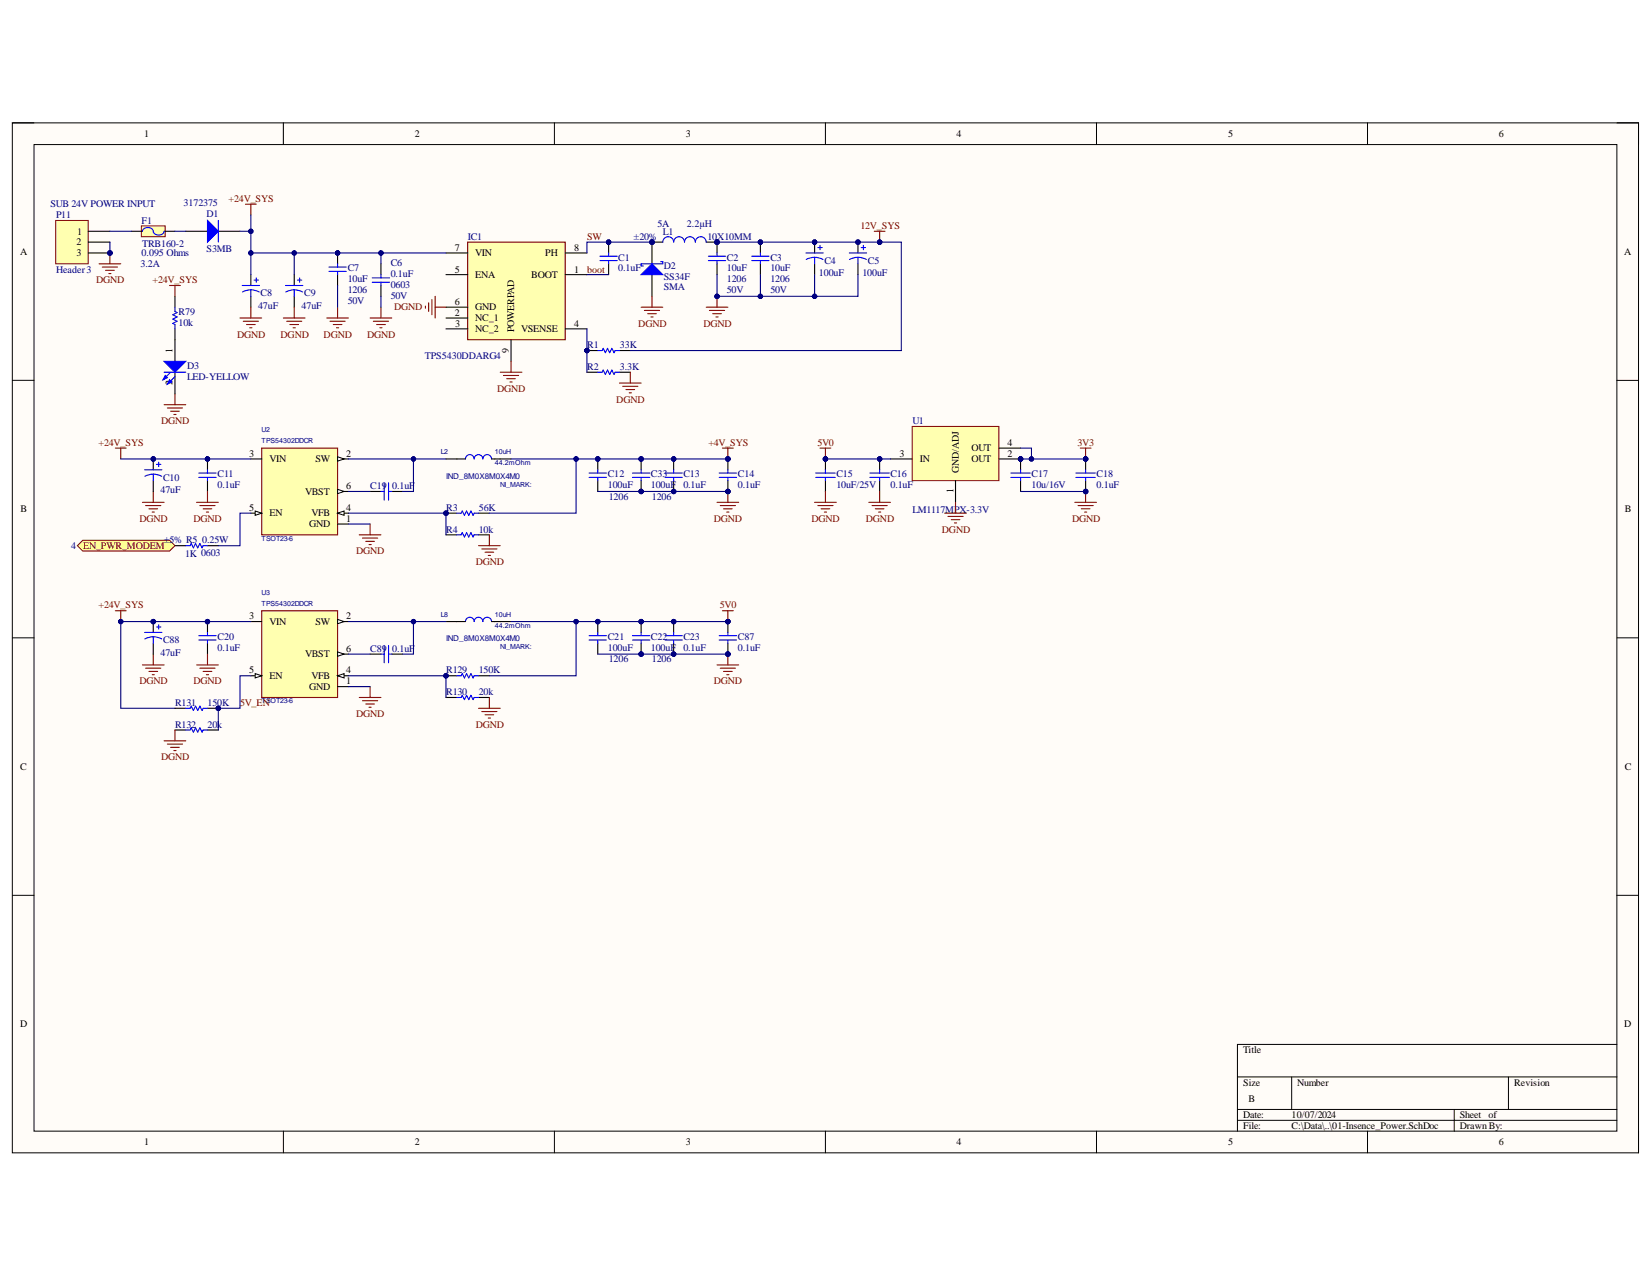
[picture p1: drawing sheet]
<svg xmlns="http://www.w3.org/2000/svg" width="279mm" height="216mm" viewBox="0 0 279 216" stroke-linecap="round" stroke-linejoin="round" font-family="sans-serif">
<defs><g id="words">
<g font-size="1.7">
<text x="24.4" y="23.2">1</text>
<text x="70.1" y="23.2">2</text>
<text x="116" y="23.2">3</text>
<text x="161.8" y="23.2">4</text>
<text x="207.7" y="23.2">5</text>
<text x="253.5" y="23.2">6</text>
<text x="12.9" y="41.4">2</text>
<text x="13" y="39.7">1</text>
<text x="3.4" y="43">A</text>
<text x="12.9" y="43.3">3</text>
<text x="76.9" y="42.4">7</text>
<text x="76.9" y="46.1">5</text>
<text x="80.4" y="43.3">VIN</text>
<text x="80.4" y="46.9">ENA</text>
<text x="89.9" y="46.9">BOOT</text>
<text x="92.2" y="43.3">PH</text>
<text x="97.1" y="46.1">1</text>
<text x="97.1" y="42.4">8</text>
<text x="274.7" y="43">A</text>
<text x="76.9" y="53.4">2</text>
<text x="76.9" y="51.6">6</text>
<text x="80.4" y="52.4">GND</text>
<text x="29.2" y="59.6" transform="rotate(-90 29.2 59.6)">1</text>
<text x="77" y="55.2">3</text>
<text x="80.4" y="54.3">NC_1</text>
<text x="80.4" y="56.2">NC_2</text>
<text x="86" y="59.6" transform="rotate(-90 86 59.6)">9</text>
<text x="87" y="56.2" transform="rotate(-90 87 56.2)">POWERPAD</text>
<text x="88.2" y="56.2">VSENSE</text>
<text x="97.1" y="55.2">4</text>
<text x="29.2" y="65.1" transform="rotate(-90 29.2 65.1)">2</text>
<text x="42.1" y="77.2">3</text>
<text x="58.5" y="77.2">2</text>
<text x="152.1" y="77.2">3</text>
<text x="164.3" y="76.3">OUT</text>
<text x="170.4" y="77.2">2</text>
<text x="170.4" y="75.4">4</text>
<text x="45.6" y="78.1">VIN</text>
<text x="51.6" y="83.6">VBST</text>
<text x="53.4" y="78.1">SW</text>
<text x="58.5" y="82.7">6</text>
<text x="155.6" y="78.1">IN</text>
<text x="161.3" y="83.3" transform="rotate(-90 161.3 83.3)">1</text>
<text x="162.2" y="80" transform="rotate(-90 162.2 80)">GND/ADJ</text>
<text x="164.3" y="78.1">OUT</text>
<text x="3.5" y="86.6">B</text>
<text x="42.1" y="86.4">5</text>
<text x="45.6" y="87.3">EN</text>
<text x="52.3" y="89.1">GND</text>
<text x="52.7" y="87.3">VFB</text>
<text x="58.5" y="88.2">1</text>
<text x="58.5" y="86.4">4</text>
<text x="274.8" y="86.6">B</text>
<text x="42.1" y="104.7">3</text>
<text x="45.6" y="105.6">VIN</text>
<text x="53.4" y="105.6">SW</text>
<text x="58.5" y="104.7">2</text>
<text x="42.1" y="113.8">5</text>
<text x="51.6" y="111.1">VBST</text>
<text x="58.5" y="113.8">4</text>
<text x="58.5" y="110.2">6</text>
<text x="45.6" y="114.8">EN</text>
<text x="52.3" y="116.6">GND</text>
<text x="52.7" y="114.8">VFB</text>
<text x="58.5" y="115.7">1</text>
<text x="3.4" y="130.2">C</text>
<text x="274.8" y="130.2">C</text>
<text x="3.4" y="173.6">D</text>
<text x="274.7" y="173.6">D</text>
<text x="210.2" y="178">Title</text>
<text x="210.2" y="183.5">Size</text>
<text x="219.4" y="183.5">Number</text>
<text x="256.1" y="183.5">Revision</text>
<text x="210.2" y="189">Date:</text>
<text x="210.2" y="190.9">File:</text>
<text x="211.2" y="186.2">B</text>
<text x="218.5" y="189">10/07/2024</text>
<text x="218.5" y="190.9">C:\Data\..\01-Insence_Power.SchDoc</text>
<text x="246.9" y="189">Sheet</text>
<text x="246.9" y="190.9">DrawnBy:</text>
<text x="251.8" y="189">of</text>
<text x="24.4" y="193.6">1</text>
<text x="70.1" y="193.6">2</text>
<text x="116" y="193.6">3</text>
<text x="161.8" y="193.6">4</text>
<text x="207.7" y="193.6">5</text>
<text x="253.5" y="193.6">6</text>
</g>
<g font-size="1.7" fill="#000080">
<text x="8.5" y="35">SUB 24V POWER INPUT</text>
<text x="31.1" y="34.8">3172375</text>
<text x="9.5" y="36.9">P11</text>
<text x="23.9" y="37.8">F1</text>
<text x="24" y="41.8">TRB160-2</text>
<text x="34.9" y="36.7">D1</text>
<text x="79.1" y="40.6">IC1</text>
<text x="107.2" y="40.6">±20%</text>
<text x="111.2" y="38.4">5A</text>
<text x="112.1" y="39.7">L1</text>
<text x="116.2" y="38.4">2.2µH</text>
<text x="119.6" y="40.6">10X10MM</text>
<text x="9.5" y="46.1">Header3</text>
<text x="23.8" y="45.1">3.2A</text>
<text x="23.9" y="43.3">0.095 Ohms</text>
<text x="34.9" y="42.5">S3MB</text>
<text x="58.8" y="47.7">10uF</text>
<text x="58.8" y="45.8">C7</text>
<text x="66.1" y="46.8">0.1uF</text>
<text x="66.1" y="45">C6</text>
<text x="104.6" y="45.8">0.1uF</text>
<text x="104.6" y="44.1">C1</text>
<text x="112.3" y="45.5">D2</text>
<text x="112.3" y="47.4">SS34F</text>
<text x="122.9" y="45.8">10uF</text>
<text x="122.9" y="47.7">1206</text>
<text x="122.9" y="44.1">C2</text>
<text x="130.3" y="45.8">10uF</text>
<text x="130.3" y="47.7">1206</text>
<text x="130.3" y="44.1">C3</text>
<text x="138.5" y="46.7">100uF</text>
<text x="139.4" y="44.6">C4</text>
<text x="145.9" y="46.7">100uF</text>
<text x="146.8" y="44.6">C5</text>
<text x="30.2" y="53.2">R79</text>
<text x="43.7" y="52.2">47uF</text>
<text x="44.1" y="50.1">C8</text>
<text x="51" y="52.2">47uF</text>
<text x="51.4" y="50.1">C9</text>
<text x="58.8" y="49.6">1206</text>
<text x="58.8" y="51.3">50V</text>
<text x="66.1" y="48.6">0603</text>
<text x="66.1" y="50.5">50V</text>
<text x="112.3" y="49">SMA</text>
<text x="122.9" y="49.6">50V</text>
<text x="130.3" y="49.6">50V</text>
<text x="30.2" y="55.1">10k</text>
<text x="99.3" y="58.9">R1</text>
<text x="104.8" y="58.9">33K</text>
<text x="31.6" y="62.3">D3</text>
<text x="31.6" y="64.2">LED-YELLOW</text>
<text x="71.8" y="60.7">TPS5430DDARG4</text>
<text x="99.3" y="62.6">R2</text>
<text x="104.8" y="62.6">3.3K</text>
<text x="154.3" y="71.7">U1</text>
<text x="27.2" y="83.4">47uF</text>
<text x="27.6" y="81.3">C10</text>
<text x="36.8" y="82.5">0.1uF</text>
<text x="36.8" y="80.7">C11</text>
<text x="62.6" y="82.7">C19</text>
<text x="66.3" y="82.7">0.1uF</text>
<text x="102.8" y="82.5">100uF</text>
<text x="102.8" y="80.7">C12</text>
<text x="110.1" y="82.5">100uF</text>
<text x="110.1" y="80.7">C33</text>
<text x="115.6" y="82.5">0.1uF</text>
<text x="115.6" y="80.7">C13</text>
<text x="124.8" y="82.5">0.1uF</text>
<text x="124.8" y="80.7">C14</text>
<text x="141.5" y="80.7">C15</text>
<text x="141.5" y="82.5">10uF/25V</text>
<text x="150.6" y="80.7">C16</text>
<text x="150.6" y="82.5">0.1uF</text>
<text x="174.5" y="80.7">C17</text>
<text x="174.5" y="82.5">10u/16V</text>
<text x="185.5" y="80.7">C18</text>
<text x="185.5" y="82.5">0.1uF</text>
<text x="75.5" y="86.4">R3</text>
<text x="81" y="86.4">56K</text>
<text x="103" y="84.5">1206</text>
<text x="110.2" y="84.5">1206</text>
<text x="154.3" y="86.8">LM1117MPX-3.3V</text>
<text x="12" y="92.8">4 EN_PWR_MODEM</text>
<text x="27.8" y="91.9">±5% R5</text>
<text x="31.3" y="94.2">1K 0603</text>
<text x="34.2" y="91.9">0.25W</text>
<text x="75.5" y="90.1">R4</text>
<text x="81" y="90.1">10k</text>
<text x="27.2" y="110.9">47uF</text>
<text x="27.6" y="108.8">C88</text>
<text x="36.8" y="110">0.1uF</text>
<text x="36.8" y="108.2">C20</text>
<text x="62.6" y="110.2">C89</text>
<text x="66.3" y="110.2">0.1uF</text>
<text x="75.5" y="113.8">R129</text>
<text x="81" y="113.8">150K</text>
<text x="102.8" y="110">100uF</text>
<text x="102.8" y="108.2">C21</text>
<text x="103" y="112">1206</text>
<text x="110.1" y="110">100uF</text>
<text x="110.1" y="108.2">C22</text>
<text x="110.2" y="112">1206</text>
<text x="115.6" y="110">0.1uF</text>
<text x="115.6" y="108.2">C23</text>
<text x="124.8" y="110">0.1uF</text>
<text x="124.8" y="108.2">C87</text>
<text x="29.6" y="119.3">R131</text>
<text x="35.1" y="119.3">150K</text>
<text x="75.5" y="117.6">R130</text>
<text x="81" y="117.6">20k</text>
<text x="29.6" y="123.1">R132</text>
<text x="35.1" y="123.1">20k</text>
</g>
<g font-size="1.7" fill="#800000">
<text x="38.7" y="34.2">+24V_SYS</text>
<text x="99.3" y="40.6">SW</text>
<text x="145.5" y="38.7">12V_SYS</text>
<text x="16.2" y="47.9">DGND</text>
<text x="25.8" y="47.9">+24V_SYS</text>
<text x="99.3" y="46.1">boot</text>
<text x="66.7" y="52.4">DGND</text>
<text x="40.1" y="57.1">DGND</text>
<text x="47.5" y="57.1">DGND</text>
<text x="54.7" y="57.1">DGND</text>
<text x="62.1" y="57.1">DGND</text>
<text x="108" y="55.2">DGND</text>
<text x="119" y="55.2">DGND</text>
<text x="27.2" y="71.7">DGND</text>
<text x="84.1" y="66.2">DGND</text>
<text x="104.2" y="68.1">DGND</text>
<text x="16.7" y="75.4">+24V_SYS</text>
<text x="119.8" y="75.4">+4V_SYS</text>
<text x="138.2" y="75.4">5V0</text>
<text x="182.2" y="75.4">3V3</text>
<text x="23.6" y="88.2">DGND</text>
<text x="32.7" y="88.2">DGND</text>
<text x="120.7" y="88.2">DGND</text>
<text x="137.2" y="88.2">DGND</text>
<text x="146.5" y="88.2">DGND</text>
<text x="181.3" y="88.2">DGND</text>
<text x="60.2" y="93.7">DGND</text>
<text x="80.5" y="95.6">DGND</text>
<text x="159.3" y="90.1">DGND</text>
<text x="16.7" y="102.8">+24V_SYS</text>
<text x="121.7" y="102.8">5V0</text>
<text x="23.6" y="115.7">DGND</text>
<text x="32.7" y="115.7">DGND</text>
<text x="40.6" y="119.3">5V_EN</text>
<text x="120.7" y="115.7">DGND</text>
<text x="60.2" y="121.2">DGND</text>
<text x="80.5" y="123.1">DGND</text>
<text x="27.2" y="128.6">DGND</text>
</g>
<g font-size="1.4" fill="#000080">
<text x="75.5" y="80.9">IND_8M0X8M0X4M0</text>
<text x="75.5" y="108.4">IND_8M0X8M0X4M0</text>
</g>
<g font-size="1.2" fill="#000080">
<text x="44.2" y="73.1">U2</text>
<text x="44.2" y="74.9">TPS54302DDCR</text>
<text x="74.5" y="76.8">L2</text>
<text x="83.7" y="76.8">10uH</text>
<text x="83.7" y="78.6">44.2mOhm</text>
<text x="84.6" y="82.3">NI_MARK:</text>
<text x="44.2" y="91.4">TSOT23-6</text>
<text x="44.2" y="100.6">U3</text>
<text x="44.2" y="102.4">TPS54302DDCR</text>
<text x="74.5" y="104.3">L8</text>
<text x="83.7" y="106.1">44.2mOhm</text>
<text x="83.7" y="104.3">10uH</text>
<text x="84.6" y="109.8">NI_MARK:</text>
<text x="44.2" y="118.9">TSOT23-6</text>
</g>
</g></defs>
<path d="M2.1 20.8h275v174.1h-275z" fill-rule="evenodd" fill="#fffcf8"/>
<path d="M2.1 20.8h275v174.1h-275z" fill="none" stroke="#000" stroke-width=".17"/>
<path d="M5.8 24.4h267.7v166.8h-267.7z" fill-rule="evenodd" fill="#fffcf8"/>
<g fill="none" stroke="#000" stroke-width=".17">
<path d="M2.1 20.8h3.7M5.8 24.4h267.7v166.8h-267.7zM47.9 20.8v3.6M93.8 20.8v3.6M139.6 20.8v3.6M185.4 20.8v3.6M231.3 20.8v3.6M273.5 20.8h3.6v3.6M2.1 64.3h3.7M273.5 64.3h3.6M2.1 107.8h3.7M273.5 107.8h3.6"/>
<path d="M2.1 151.4h3.7M273.5 151.4h3.6M273.5 176.6h-64.2v14.6M47.9 191.2v3.7M93.8 191.2v3.7M139.6 191.2v3.7M185.4 191.2v3.7M209.3 182.1h64.2M209.3 187.6h64.2M209.3 189.4h64.2M218.5 182.1v5.5M231.3 191.2v3.7"/>
<path d="M246 187.6v3.6M255.1 182.1v5.5M277.1 191.2v3.7"/>
</g>
<path d="M79.1 40.9h16.5v16.5h-16.5z" fill-rule="evenodd" fill="#ffffb0"/>
<path d="M16.8 44.6h3.6M17.3 45.2h2.6M17.9 45.7h1.4M18.4 46.3h.4M18.6 42.8v1.8M79.1 40.9h16.5v16.5h-16.5z" fill="none" stroke="#800000" stroke-width=".18"/>
<path d="M75.4 46.4h3.7M75.4 53.8h3.7M75.4 55.6h3.7M75.4 42.8h3.7M75.4 51.9h3.7M86.4 57.4v3.7M95.6 46.4h3.7M95.6 55.6h3.7M95.6 42.8h3.7" fill="none" stroke="#000" stroke-width=".18"/>
<circle cx="18.6" cy="42.8" r=".37" fill="#000080"/>
<circle cx="18.6" cy="42.8" r=".37" fill="none" stroke="#000080" stroke-width=".17"/>
<path d="M41.5 34.5h1.8M42.4 34.5v1.9" fill="none" stroke="#800000" stroke-width=".18"/>
<path d="M23.9 38.2h4v1.8h-4z" fill-rule="evenodd" fill="#ffffb0"/>
<path d="M23.9 38.2h4v1.8h-4z" fill="none" stroke="#800000" stroke-width=".17"/>
<path d="M22.3 39.1h1.8M27.8 39.1h1.8M31.4 39.1h3.7M36.9 39.1h3.7" fill="none" stroke="#000" stroke-width=".18"/>
<path d="M24.1 39.1a.99 .99 0 0 1 1-.6 .99 .99 0 0 1 .9 .9 1.03 1.03 0 0 0 1.8-.3" fill="none" stroke="#00f" stroke-width=".18"/>
<path d="M35.1 37.3l1.8 1.8-1.8 1.8z" fill="#00f"/>
<path d="M35.1 37.3l1.8 1.8-1.8 1.8zM36.9 37.3v3.6M48.3 48.3h2.9M49.8 49l.7 .1 .7 .3M49.8 49l-.8 .1-.7 .3M49.8 49v1.1M50.3 47.4h.7M50.7 47v.7M63 47h2.9M63 47.7h2.9M64.4 46.4v.6M64.4 47.7v.6" fill="none" stroke="#00f" stroke-width=".18"/>
<path d="M49.8 46.4v1.9M49.8 50.1v1.8M64.4 44.6v1.8M64.4 48.3v1.8" fill="none" stroke="#000" stroke-width=".18"/>
<g fill="none" stroke="#800000" stroke-width=".18">
<path d="M47.9 53.8h3.7M48.5 54.3h2.5M49 54.9h1.5M49.6 55.4h.3M49.8 51.9v1.9M55.3 53.8h3.6M55.8 54.3h2.6M56.4 54.9h1.4M56.9 55.4h.4M57.1 51.9v1.9M62.6 53.8h3.7M63.1 54.3h2.6"/>
<path d="M63.7 54.9h1.5M64.2 55.4h.4M64.4 51.9v1.9"/>
</g>
<circle cx="57.1" cy="42.8" r=".36" fill="#000080"/>
<circle cx="57.1" cy="42.8" r=".36" fill="none" stroke="#000080" stroke-width=".17"/>
<path d="M57.1 42.8v1.8M57.1 46.4v1.9" fill="none" stroke="#000" stroke-width=".18"/>
<circle cx="57.1" cy="42.8" r=".36" fill="#000080"/>
<circle cx="57.1" cy="42.8" r=".36" fill="none" stroke="#000080" stroke-width=".17"/>
<path d="M41 48.3h2.9M42.4 49l.8 .1 .6 .3M42.4 49l-.7 .1-.7 .3M42.4 49v1.1M43 47.4h.7M43.3 47v.7M55.6 45.2h3M55.6 45.9h3M57.1 44.6v.6M57.1 45.9v.5" fill="none" stroke="#00f" stroke-width=".18"/>
<path d="M42.4 46.4v1.9M42.4 50.1v1.8" fill="none" stroke="#000" stroke-width=".18"/>
<path d="M40.6 53.8h3.7M41.1 54.3h2.6M41.7 54.9h1.5M42.2 55.4h.4M42.4 51.9v1.9" fill="none" stroke="#800000" stroke-width=".18"/>
<circle cx="110.3" cy="40.9" r=".37" fill="#000080"/>
<circle cx="110.3" cy="40.9" r=".37" fill="none" stroke="#000080" stroke-width=".17"/>
<circle cx="121.3" cy="40.9" r=".37" fill="#000080"/>
<circle cx="121.3" cy="40.9" r=".37" fill="none" stroke="#000080" stroke-width=".17"/>
<path d="M110.3 40.9h1.8" fill="none" stroke="#000" stroke-width=".18"/>
<circle cx="110.3" cy="40.9" r=".37" fill="#000080"/>
<circle cx="110.3" cy="40.9" r=".37" fill="none" stroke="#000080" stroke-width=".17"/>
<path d="M119.4 40.9h1.9" fill="none" stroke="#000" stroke-width=".18"/>
<circle cx="121.3" cy="40.9" r=".37" fill="#000080"/>
<circle cx="121.3" cy="40.9" r=".37" fill="none" stroke="#000080" stroke-width=".17"/>
<path d="M112.1 40.9a.92 .92 0 0 1 .9-.9 .92 .92 0 0 1 .9 .9 .92 .92 0 0 1 1-.9 .92 .92 0 0 1 .9 .9 .92 .92 0 0 1 .9-.9 .92 .92 0 0 1 .9 .9 .91 .91 0 0 1 .9-.9 .91 .91 0 0 1 .9 .9" fill="none" stroke="#00f" stroke-width=".18"/>
<circle cx="102.9" cy="40.9" r=".37" fill="#000080"/>
<circle cx="102.9" cy="40.9" r=".37" fill="none" stroke="#000080" stroke-width=".17"/>
<path d="M102.9 40.9v1.9M102.9 44.6v1.8" fill="none" stroke="#000" stroke-width=".18"/>
<circle cx="102.9" cy="40.9" r=".37" fill="#000080"/>
<circle cx="102.9" cy="40.9" r=".37" fill="none" stroke="#000080" stroke-width=".17"/>
<path d="M101.5 43.3h2.9M101.5 44.1h2.9M102.9 42.8v.5M102.9 44.1v.5" fill="none" stroke="#00f" stroke-width=".18"/>
<circle cx="110.3" cy="40.9" r=".37" fill="#000080"/>
<circle cx="110.3" cy="40.9" r=".37" fill="none" stroke="#000080" stroke-width=".17"/>
<path d="M110.3 40.9v3.7M110.3 46.4v3.7" fill="none" stroke="#000" stroke-width=".18"/>
<circle cx="110.3" cy="40.9" r=".37" fill="#000080"/>
<circle cx="110.3" cy="40.9" r=".37" fill="none" stroke="#000080" stroke-width=".17"/>
<path d="M108.4 46.4l1.9-1.8 1.8 1.8z" fill="#00f"/>
<path d="M108.4 46.4l1.9-1.8 1.8 1.8zM111.7 44.2h.4v.4h-3.7v.4h.4" fill="none" stroke="#00f" stroke-width=".18"/>
<path d="M108.4 51.9h3.7M109 52.5h2.5M109.5 53h1.5M110.1 53.6h.3M110.3 50.1v1.8" fill="none" stroke="#800000" stroke-width=".18"/>
<circle cx="137.8" cy="40.9" r=".37" fill="#000080"/>
<circle cx="137.8" cy="40.9" r=".37" fill="none" stroke="#000080" stroke-width=".17"/>
<path d="M137.8 40.9v1.9" fill="none" stroke="#000" stroke-width=".18"/>
<circle cx="137.8" cy="40.9" r=".37" fill="#000080"/>
<circle cx="137.8" cy="40.9" r=".37" fill="none" stroke="#000080" stroke-width=".17"/>
<path d="M137.8 44.6v1.8" fill="none" stroke="#000" stroke-width=".18"/>
<path d="M136.3 42.8h2.9M137.8 43.5l.7 .1 .7 .3M137.8 43.5l-.8 .1-.7 .3M137.8 43.5v1.1M138.3 41.9h.8M138.7 41.5v.7" fill="none" stroke="#00f" stroke-width=".18"/>
<circle cx="121.3" cy="40.9" r=".37" fill="#000080"/>
<circle cx="121.3" cy="40.9" r=".37" fill="none" stroke="#000080" stroke-width=".17"/>
<path d="M121.3 40.9v1.9M121.3 44.6v1.8" fill="none" stroke="#000" stroke-width=".18"/>
<circle cx="121.3" cy="40.9" r=".37" fill="#000080"/>
<circle cx="121.3" cy="40.9" r=".37" fill="none" stroke="#000080" stroke-width=".17"/>
<path d="M119.8 43.3h2.9M119.8 44.1h2.9M121.3 42.8v.5M121.3 44.1v.5" fill="none" stroke="#00f" stroke-width=".18"/>
<circle cx="128.6" cy="40.9" r=".37" fill="#000080"/>
<circle cx="128.6" cy="40.9" r=".37" fill="none" stroke="#000080" stroke-width=".17"/>
<path d="M128.6 40.9v1.9M128.6 44.6v1.8" fill="none" stroke="#000" stroke-width=".18"/>
<circle cx="128.6" cy="40.9" r=".37" fill="#000080"/>
<circle cx="128.6" cy="40.9" r=".37" fill="none" stroke="#000080" stroke-width=".17"/>
<path d="M127.1 43.3h3M127.1 44.1h3M128.6 42.8v.5M128.6 44.1v.5" fill="none" stroke="#00f" stroke-width=".18"/>
<path d="M119.4 51.9h3.7M120 52.5h2.6M120.5 53h1.5M121.1 53.6h.4M121.3 50.1v1.8" fill="none" stroke="#800000" stroke-width=".18"/>
<circle cx="121.3" cy="50.1" r=".36" fill="#000080"/>
<circle cx="121.3" cy="50.1" r=".36" fill="none" stroke="#000080" stroke-width=".17"/>
<circle cx="145.1" cy="40.9" r=".37" fill="#000080"/>
<circle cx="145.1" cy="40.9" r=".37" fill="none" stroke="#000080" stroke-width=".17"/>
<path d="M145.1 40.9v1.9" fill="none" stroke="#000" stroke-width=".18"/>
<circle cx="145.1" cy="40.9" r=".37" fill="#000080"/>
<circle cx="145.1" cy="40.9" r=".37" fill="none" stroke="#000080" stroke-width=".17"/>
<path d="M145.1 44.6v1.8" fill="none" stroke="#000" stroke-width=".18"/>
<path d="M143.6 42.8h3M145.1 43.5l.7 .1 .7 .3M145.1 43.5l-.7 .1-.7 .3M145.1 43.5v1.1M145.7 41.9h.7M146 41.5v.7" fill="none" stroke="#00f" stroke-width=".18"/>
<path d="M147.9 39.1h1.8M148.8 39.1v1.8" fill="none" stroke="#800000" stroke-width=".18"/>
<circle cx="148.8" cy="40.9" r=".37" fill="#000080"/>
<circle cx="148.8" cy="40.9" r=".37" fill="none" stroke="#000080" stroke-width=".17"/>
<circle cx="99.3" cy="59.3" r=".37" fill="#000080"/>
<circle cx="99.3" cy="59.3" r=".37" fill="none" stroke="#000080" stroke-width=".17"/>
<path d="M99.3 59.3h1.8M104.8 59.3h1.8" fill="none" stroke="#000" stroke-width=".18"/>
<circle cx="99.3" cy="59.3" r=".37" fill="#000080"/>
<circle cx="99.3" cy="59.3" r=".37" fill="none" stroke="#000080" stroke-width=".17"/>
<path d="M101.1 59.3h.7l.2-.4 .4 .7 .4-.7 .3 .7 .4-.7 .4 .7 .1-.3h.8M78.7 77.6a.74 .74 0 0 1 .8-.7 .74 .74 0 0 1 .7 .7 .73 .73 0 0 1 .7-.7 .73 .73 0 0 1 .8 .7 .74 .74 0 0 1 .7-.7 .74 .74 0 0 1 .7 .7M101.1 62.9h.7l.2-.3 .4 .7 .4-.7 .3 .7 .4-.7 .4 .7 .1-.4h.8" fill="none" stroke="#00f" stroke-width=".18"/>
<path d="M75.4 77.6h3.3M83.1 77.6h3.3M99.3 62.9h1.8M104.8 62.9h1.8" fill="none" stroke="#000" stroke-width=".18"/>
<path d="M44.3 75.8h12.8v14.6h-12.8z" fill-rule="evenodd" fill="#ffffb0"/>
<path d="M44.3 75.8h12.8v14.6h-12.8z" fill="none" stroke="#800000" stroke-width=".18"/>
<path d="M57.1 77.6h1.8M57.1 88.6h1.8" fill="none" stroke="#000" stroke-width=".18"/>
<path d="M57.1 77.2l1.1 .4-1.1 .4z" fill="#f8fcff"/>
<path d="M57.1 77.2l1.1 .4-1.1 .4z" fill="none" stroke="#000" stroke-width=".17"/>
<path d="M42.4 77.6h1.9M57.1 86.8h1.8" fill="none" stroke="#000" stroke-width=".18"/>
<path d="M57.1 86.8l1.1-.4v.7z" fill="#f8fcff"/>
<path d="M57.1 86.8l1.1-.4v.7z" fill="none" stroke="#000" stroke-width=".17"/>
<path d="M42.4 86.8h1.9" fill="none" stroke="#000" stroke-width=".18"/>
<path d="M43.2 86.4l1.1 .4-1.1 .3z" fill="#f8fcff"/>
<path d="M43.2 86.4l1.1 .4-1.1 .3z" fill="none" stroke="#000" stroke-width=".17"/>
<path d="M57.1 83.1h1.8" fill="none" stroke="#000" stroke-width=".18"/>
<path d="M57.1 82.7l1.1 .4-1.1 .4z" fill="#f8fcff"/>
<path d="M57.1 82.7l1.1 .4-1.1 .4z" fill="none" stroke="#000" stroke-width=".17"/>
<path d="M62.6 83.1h1.8M66.3 83.1h1.8" fill="none" stroke="#000" stroke-width=".18"/>
<path d="M64.4 83.1h.6M65 81.6v3M65.7 81.6v3M65.7 83.1h.6" fill="none" stroke="#00f" stroke-width=".18"/>
<circle cx="75.4" cy="86.8" r=".37" fill="#000080"/>
<circle cx="75.4" cy="86.8" r=".37" fill="none" stroke="#000080" stroke-width=".17"/>
<path d="M75.4 86.8h1.9M80.9 86.8h1.9" fill="none" stroke="#000" stroke-width=".18"/>
<circle cx="75.4" cy="86.8" r=".37" fill="#000080"/>
<circle cx="75.4" cy="86.8" r=".37" fill="none" stroke="#000080" stroke-width=".17"/>
<path d="M77.3 86.8h.7l.2-.4 .3 .7 .4-.7 .4 .7 .3-.7 .4 .7 .2-.3h.7M77.3 90.4h.7l.2-.3 .3 .7 .4-.7 .4 .7 .3-.7 .4 .7 .2-.4h.7" fill="none" stroke="#00f" stroke-width=".18"/>
<path d="M75.4 90.4h1.9M80.9 90.4h1.9" fill="none" stroke="#000" stroke-width=".18"/>
<circle cx="35.1" cy="77.6" r=".37" fill="#000080"/>
<circle cx="35.1" cy="77.6" r=".37" fill="none" stroke="#000080" stroke-width=".17"/>
<path d="M35.1 77.6v1.8M35.1 81.3v1.8" fill="none" stroke="#000" stroke-width=".18"/>
<circle cx="35.1" cy="77.6" r=".37" fill="#000080"/>
<circle cx="35.1" cy="77.6" r=".37" fill="none" stroke="#000080" stroke-width=".17"/>
<path d="M33.6 80h3M35.1 79.4v.6M33.6 80.7h3M35.1 80.7v.6" fill="none" stroke="#00f" stroke-width=".18"/>
<path d="M24.1 84.9h3.7M24.6 85.5h2.6M25.2 86h1.5M25.7 86.6h.4M25.9 83.1v1.8M33.3 84.9h3.6M33.8 85.5h2.6M34.4 86h1.4M34.9 86.6h.4M35.1 83.1v1.8" fill="none" stroke="#800000" stroke-width=".18"/>
<circle cx="113.9" cy="83.1" r=".37" fill="#000080"/>
<circle cx="113.9" cy="83.1" r=".37" fill="none" stroke="#000080" stroke-width=".17"/>
<circle cx="113.9" cy="77.6" r=".37" fill="#000080"/>
<circle cx="113.9" cy="77.6" r=".37" fill="none" stroke="#000080" stroke-width=".17"/>
<path d="M113.9 81.3v1.8" fill="none" stroke="#000" stroke-width=".18"/>
<circle cx="113.9" cy="83.1" r=".37" fill="#000080"/>
<circle cx="113.9" cy="83.1" r=".37" fill="none" stroke="#000080" stroke-width=".17"/>
<path d="M113.9 77.6v1.8" fill="none" stroke="#000" stroke-width=".18"/>
<circle cx="113.9" cy="77.6" r=".37" fill="#000080"/>
<circle cx="113.9" cy="77.6" r=".37" fill="none" stroke="#000080" stroke-width=".17"/>
<path d="M112.5 80h2.9M113.9 79.4v.6M112.5 80.7h2.9M113.9 80.7v.6" fill="none" stroke="#00f" stroke-width=".18"/>
<circle cx="123.1" cy="83.1" r=".37" fill="#000080"/>
<circle cx="123.1" cy="83.1" r=".37" fill="none" stroke="#000080" stroke-width=".17"/>
<circle cx="123.1" cy="77.6" r=".37" fill="#000080"/>
<circle cx="123.1" cy="77.6" r=".37" fill="none" stroke="#000080" stroke-width=".17"/>
<path d="M123.1 81.3v1.8" fill="none" stroke="#000" stroke-width=".18"/>
<circle cx="123.1" cy="83.1" r=".37" fill="#000080"/>
<circle cx="123.1" cy="83.1" r=".37" fill="none" stroke="#000080" stroke-width=".17"/>
<path d="M123.1 77.6v1.8" fill="none" stroke="#000" stroke-width=".18"/>
<circle cx="123.1" cy="77.6" r=".37" fill="#000080"/>
<circle cx="123.1" cy="77.6" r=".37" fill="none" stroke="#000080" stroke-width=".17"/>
<path d="M121.6 80h3M123.1 79.4v.6M121.6 80.7h3M123.1 80.7v.6" fill="none" stroke="#00f" stroke-width=".18"/>
<path d="M122.2 75.8h1.8M123.1 75.8v1.8" fill="none" stroke="#800000" stroke-width=".18"/>
<circle cx="123.1" cy="77.6" r=".37" fill="#000080"/>
<circle cx="123.1" cy="77.6" r=".37" fill="none" stroke="#000080" stroke-width=".17"/>
<circle cx="139.6" cy="77.6" r=".37" fill="#000080"/>
<circle cx="139.6" cy="77.6" r=".37" fill="none" stroke="#000080" stroke-width=".17"/>
<path d="M139.6 77.6v1.8" fill="none" stroke="#000" stroke-width=".18"/>
<circle cx="139.6" cy="77.6" r=".37" fill="#000080"/>
<circle cx="139.6" cy="77.6" r=".37" fill="none" stroke="#000080" stroke-width=".17"/>
<path d="M139.6 81.3v1.8" fill="none" stroke="#000" stroke-width=".18"/>
<path d="M138 80h3.3M139.6 79.4v.6M138 80.7h3.3M139.6 80.7v.6" fill="none" stroke="#00f" stroke-width=".18"/>
<circle cx="148.8" cy="77.6" r=".37" fill="#000080"/>
<circle cx="148.8" cy="77.6" r=".37" fill="none" stroke="#000080" stroke-width=".17"/>
<path d="M148.8 77.6v1.8" fill="none" stroke="#000" stroke-width=".18"/>
<circle cx="148.8" cy="77.6" r=".37" fill="#000080"/>
<circle cx="148.8" cy="77.6" r=".37" fill="none" stroke="#000080" stroke-width=".17"/>
<path d="M148.8 81.3v1.8" fill="none" stroke="#000" stroke-width=".18"/>
<path d="M147.1 80h3.3M148.8 79.4v.6M147.1 80.7h3.3M148.8 80.7v.6" fill="none" stroke="#00f" stroke-width=".18"/>
<circle cx="172.6" cy="77.6" r=".37" fill="#000080"/>
<circle cx="172.6" cy="77.6" r=".37" fill="none" stroke="#000080" stroke-width=".17"/>
<path d="M172.6 77.6v1.8" fill="none" stroke="#000" stroke-width=".18"/>
<circle cx="172.6" cy="77.6" r=".37" fill="#000080"/>
<circle cx="172.6" cy="77.6" r=".37" fill="none" stroke="#000080" stroke-width=".17"/>
<path d="M172.6 81.3v1.8" fill="none" stroke="#000" stroke-width=".18"/>
<path d="M171 80h3.3M172.6 79.4v.6M171 80.7h3.3M172.6 80.7v.6" fill="none" stroke="#00f" stroke-width=".18"/>
<circle cx="172.6" cy="77.6" r=".37" fill="#000080"/>
<circle cx="172.6" cy="77.6" r=".37" fill="none" stroke="#000080" stroke-width=".17"/>
<path d="M154.3 72.1h14.6v9.2h-14.6z" fill-rule="evenodd" fill="#ffffb0"/>
<path d="M154.3 72.1h14.6v9.2h-14.6z" fill="none" stroke="#800000" stroke-width=".17"/>
<path d="M168.9 77.6h3.7M161.6 81.3v3.6" fill="none" stroke="#000" stroke-width=".18"/>
<circle cx="172.6" cy="77.6" r=".37" fill="#000080"/>
<circle cx="172.6" cy="77.6" r=".37" fill="none" stroke="#000080" stroke-width=".17"/>
<path d="M150.6 77.6h3.7M168.9 75.8h3.7" fill="none" stroke="#000" stroke-width=".18"/>
<path d="M182.7 75.8h1.8M183.6 75.8v1.8" fill="none" stroke="#800000" stroke-width=".18"/>
<circle cx="183.6" cy="77.6" r=".36" fill="#000080"/>
<circle cx="183.6" cy="77.6" r=".36" fill="none" stroke="#000080" stroke-width=".17"/>
<circle cx="183.6" cy="77.6" r=".36" fill="#000080"/>
<circle cx="183.6" cy="77.6" r=".36" fill="none" stroke="#000080" stroke-width=".17"/>
<circle cx="183.6" cy="83.1" r=".37" fill="#000080"/>
<circle cx="183.6" cy="83.1" r=".37" fill="none" stroke="#000080" stroke-width=".17"/>
<path d="M183.6 77.6v1.8" fill="none" stroke="#000" stroke-width=".18"/>
<circle cx="183.6" cy="77.6" r=".36" fill="#000080"/>
<circle cx="183.6" cy="77.6" r=".36" fill="none" stroke="#000080" stroke-width=".17"/>
<path d="M183.6 81.3v1.8" fill="none" stroke="#000" stroke-width=".18"/>
<circle cx="183.6" cy="83.1" r=".37" fill="#000080"/>
<circle cx="183.6" cy="83.1" r=".37" fill="none" stroke="#000080" stroke-width=".17"/>
<path d="M182 80h3.3M183.6 79.4v.6M182 80.7h3.3M183.6 80.7v.6" fill="none" stroke="#00f" stroke-width=".18"/>
<path d="M19.5 75.8h1.8M20.4 75.8v1.8" fill="none" stroke="#800000" stroke-width=".18"/>
<path d="M13.1 92.3l.9-1h14.7l.9 1-.9 .9h-14.7z" fill-rule="evenodd" fill="#ffff80"/>
<path d="M13.1 92.3l.9-1h14.7l.9 1-.9 .9h-14.7z" fill="none" stroke="#800000" stroke-width=".17"/>
<path d="M29.6 92.3h1.8M35.1 92.3h1.8" fill="none" stroke="#000" stroke-width=".18"/>
<path d="M31.4 92.3h.8l.1-.4 .4 .7 .4-.7 .3 .7 .4-.7 .4 .7 .2-.3h.7" fill="none" stroke="#00f" stroke-width=".18"/>
<circle cx="25.9" cy="77.6" r=".37" fill="#000080"/>
<circle cx="25.9" cy="77.6" r=".37" fill="none" stroke="#000080" stroke-width=".17"/>
<path d="M25.9 77.6v1.8" fill="none" stroke="#000" stroke-width=".18"/>
<circle cx="25.9" cy="77.6" r=".37" fill="#000080"/>
<circle cx="25.9" cy="77.6" r=".37" fill="none" stroke="#000080" stroke-width=".17"/>
<path d="M25.9 81.3v1.8" fill="none" stroke="#000" stroke-width=".18"/>
<path d="M24.5 79.4h2.9M26.5 78.5h.7M26.8 78.1v.8M25.9 80.2l.8 .1 .6 .2M25.9 80.2l-.7 .1-.7 .2M25.9 80.2v1.1" fill="none" stroke="#00f" stroke-width=".18"/>
<circle cx="108.4" cy="77.6" r=".37" fill="#000080"/>
<circle cx="108.4" cy="77.6" r=".37" fill="none" stroke="#000080" stroke-width=".17"/>
<circle cx="108.4" cy="83.1" r=".37" fill="#000080"/>
<circle cx="108.4" cy="83.1" r=".37" fill="none" stroke="#000080" stroke-width=".17"/>
<path d="M108.4 77.6v1.8" fill="none" stroke="#000" stroke-width=".18"/>
<circle cx="108.4" cy="77.6" r=".37" fill="#000080"/>
<circle cx="108.4" cy="77.6" r=".37" fill="none" stroke="#000080" stroke-width=".17"/>
<path d="M108.4 81.3v1.8" fill="none" stroke="#000" stroke-width=".18"/>
<circle cx="108.4" cy="83.1" r=".37" fill="#000080"/>
<circle cx="108.4" cy="83.1" r=".37" fill="none" stroke="#000080" stroke-width=".17"/>
<path d="M107 80h2.9M108.4 79.4v.6M107 80.7h2.9M108.4 80.7v.6" fill="none" stroke="#00f" stroke-width=".18"/>
<circle cx="101.1" cy="77.6" r=".37" fill="#000080"/>
<circle cx="101.1" cy="77.6" r=".37" fill="none" stroke="#000080" stroke-width=".17"/>
<path d="M101.1 77.6v1.8" fill="none" stroke="#000" stroke-width=".18"/>
<circle cx="101.1" cy="77.6" r=".37" fill="#000080"/>
<circle cx="101.1" cy="77.6" r=".37" fill="none" stroke="#000080" stroke-width=".17"/>
<path d="M101.1 81.3v1.8" fill="none" stroke="#000" stroke-width=".18"/>
<path d="M99.6 80h3M101.1 79.4v.6M99.6 80.7h3M101.1 80.7v.6" fill="none" stroke="#00f" stroke-width=".18"/>
<g fill="none" stroke="#800000" stroke-width=".18">
<path d="M60.8 90.4h3.6M61.3 91h2.6M61.9 91.5h1.4M62.4 92.1h.4M62.6 88.6v1.8M80.9 92.3h3.7M81.5 92.8h2.5M82 93.4h1.5M82.6 93.9h.3M82.8 90.4v1.9M121.3 84.9h3.6M121.8 85.5h2.6"/>
<path d="M122.4 86h1.4M122.9 86.6h.4M123.1 83.1v1.8"/>
</g>
<circle cx="123.1" cy="83.1" r=".37" fill="#000080"/>
<circle cx="123.1" cy="83.1" r=".37" fill="none" stroke="#000080" stroke-width=".17"/>
<g fill="none" stroke="#800000" stroke-width=".18">
<path d="M137.8 84.9h3.6M138.3 85.5h2.6M138.9 86h1.4M139.4 86.6h.4M139.6 83.1v1.8M146.9 84.9h3.7M147.5 85.5h2.6M148 86h1.5M148.6 86.6h.4M148.8 83.1v1.8M181.8 84.9h3.6M182.3 85.5h2.6"/>
<path d="M182.9 86h1.4M183.4 86.6h.4M183.6 83.1v1.8"/>
</g>
<circle cx="183.6" cy="83.1" r=".37" fill="#000080"/>
<circle cx="183.6" cy="83.1" r=".37" fill="none" stroke="#000080" stroke-width=".17"/>
<g fill="none" stroke="#800000" stroke-width=".18">
<path d="M71.9 51.8v.3M72.5 51.2v1.5M73 50.7v2.5M73.6 50.1v3.7M73.6 51.9h1.8M84.6 62.9h3.7M85.1 63.5h2.6M85.7 64h1.5M86.2 64.6h.4M86.4 61.1v1.8M104.8 64.8h3.6M105.3 65.3h2.6"/>
<path d="M105.9 65.9h1.4M106.4 66.4h.4M106.6 62.9v1.9M159.8 86.8h3.6M160.3 87.3h2.6M160.9 87.9h1.4M161.4 88.4h.4M161.6 84.9v1.9"/>
</g>
<path d="M78.7 105.1a.74 .74 0 0 1 .8-.7 .74 .74 0 0 1 .7 .7 .73 .73 0 0 1 .7-.7 .73 .73 0 0 1 .8 .7 .74 .74 0 0 1 .7-.7 .74 .74 0 0 1 .7 .7" fill="none" stroke="#00f" stroke-width=".18"/>
<path d="M75.4 105.1h3.3M83.1 105.1h3.3" fill="none" stroke="#000" stroke-width=".18"/>
<path d="M44.3 103.3h12.8v14.6h-12.8z" fill-rule="evenodd" fill="#ffffb0"/>
<path d="M44.3 103.3h12.8v14.6h-12.8z" fill="none" stroke="#800000" stroke-width=".18"/>
<path d="M57.1 116.1h1.8M57.1 105.1h1.8" fill="none" stroke="#000" stroke-width=".18"/>
<path d="M57.1 104.7l1.1 .4-1.1 .4z" fill="#f8fcff"/>
<path d="M57.1 104.7l1.1 .4-1.1 .4z" fill="none" stroke="#000" stroke-width=".17"/>
<path d="M42.4 105.1h1.9M57.1 114.3h1.8" fill="none" stroke="#000" stroke-width=".18"/>
<path d="M57.1 114.3l1.1-.4v.7z" fill="#f8fcff"/>
<path d="M57.1 114.3l1.1-.4v.7z" fill="none" stroke="#000" stroke-width=".17"/>
<path d="M42.4 114.3h1.9" fill="none" stroke="#000" stroke-width=".18"/>
<path d="M43.2 113.9l1.1 .4-1.1 .3z" fill="#f8fcff"/>
<path d="M43.2 113.9l1.1 .4-1.1 .3z" fill="none" stroke="#000" stroke-width=".17"/>
<path d="M57.1 110.6h1.8" fill="none" stroke="#000" stroke-width=".18"/>
<path d="M57.1 110.2l1.1 .4-1.1 .4z" fill="#f8fcff"/>
<path d="M57.1 110.2l1.1 .4-1.1 .4z" fill="none" stroke="#000" stroke-width=".17"/>
<path d="M62.6 110.6h1.8M66.3 110.6h1.8" fill="none" stroke="#000" stroke-width=".18"/>
<path d="M64.4 110.6h.6M65 109.1v3M65.7 109.1v3M65.7 110.6h.6" fill="none" stroke="#00f" stroke-width=".18"/>
<circle cx="75.4" cy="114.3" r=".37" fill="#000080"/>
<circle cx="75.4" cy="114.3" r=".37" fill="none" stroke="#000080" stroke-width=".17"/>
<path d="M75.4 114.3h1.9M80.9 114.3h1.9" fill="none" stroke="#000" stroke-width=".18"/>
<circle cx="75.4" cy="114.3" r=".37" fill="#000080"/>
<circle cx="75.4" cy="114.3" r=".37" fill="none" stroke="#000080" stroke-width=".17"/>
<path d="M77.3 114.3h.7l.2-.4 .3 .7 .4-.7 .4 .7 .3-.7 .4 .7 .2-.3h.7M77.3 117.9h.7l.2-.3 .3 .7 .4-.7 .4 .7 .3-.7 .4 .7 .2-.4h.7" fill="none" stroke="#00f" stroke-width=".18"/>
<path d="M75.4 117.9h1.9M80.9 117.9h1.9" fill="none" stroke="#000" stroke-width=".18"/>
<circle cx="35.1" cy="105.1" r=".37" fill="#000080"/>
<circle cx="35.1" cy="105.1" r=".37" fill="none" stroke="#000080" stroke-width=".17"/>
<path d="M35.1 105.1v1.8M35.1 108.8v1.8" fill="none" stroke="#000" stroke-width=".18"/>
<circle cx="35.1" cy="105.1" r=".37" fill="#000080"/>
<circle cx="35.1" cy="105.1" r=".37" fill="none" stroke="#000080" stroke-width=".17"/>
<path d="M33.6 107.5h3M33.6 108.2h3M35.1 106.9v.6M35.1 108.2v.6" fill="none" stroke="#00f" stroke-width=".18"/>
<path d="M24.1 112.4h3.7M24.6 113h2.6M25.2 113.5h1.5M25.7 114.1h.4M25.9 110.6v1.8M33.3 112.4h3.6M33.8 113h2.6M34.4 113.5h1.4M34.9 114.1h.4M35.1 110.6v1.8" fill="none" stroke="#800000" stroke-width=".18"/>
<circle cx="113.9" cy="110.6" r=".37" fill="#000080"/>
<circle cx="113.9" cy="110.6" r=".37" fill="none" stroke="#000080" stroke-width=".17"/>
<circle cx="113.9" cy="105.1" r=".37" fill="#000080"/>
<circle cx="113.9" cy="105.1" r=".37" fill="none" stroke="#000080" stroke-width=".17"/>
<path d="M113.9 108.8v1.8" fill="none" stroke="#000" stroke-width=".18"/>
<circle cx="113.9" cy="110.6" r=".37" fill="#000080"/>
<circle cx="113.9" cy="110.6" r=".37" fill="none" stroke="#000080" stroke-width=".17"/>
<path d="M113.9 105.1v1.8" fill="none" stroke="#000" stroke-width=".18"/>
<circle cx="113.9" cy="105.1" r=".37" fill="#000080"/>
<circle cx="113.9" cy="105.1" r=".37" fill="none" stroke="#000080" stroke-width=".17"/>
<path d="M112.5 107.5h2.9M112.5 108.2h2.9M113.9 106.9v.6M113.9 108.2v.6" fill="none" stroke="#00f" stroke-width=".18"/>
<circle cx="123.1" cy="110.6" r=".37" fill="#000080"/>
<circle cx="123.1" cy="110.6" r=".37" fill="none" stroke="#000080" stroke-width=".17"/>
<circle cx="123.1" cy="105.1" r=".37" fill="#000080"/>
<circle cx="123.1" cy="105.1" r=".37" fill="none" stroke="#000080" stroke-width=".17"/>
<path d="M123.1 108.8v1.8" fill="none" stroke="#000" stroke-width=".18"/>
<circle cx="123.1" cy="110.6" r=".37" fill="#000080"/>
<circle cx="123.1" cy="110.6" r=".37" fill="none" stroke="#000080" stroke-width=".17"/>
<path d="M123.1 105.1v1.8" fill="none" stroke="#000" stroke-width=".18"/>
<circle cx="123.1" cy="105.1" r=".37" fill="#000080"/>
<circle cx="123.1" cy="105.1" r=".37" fill="none" stroke="#000080" stroke-width=".17"/>
<path d="M121.6 107.5h3M121.6 108.2h3M123.1 106.9v.6M123.1 108.2v.6" fill="none" stroke="#00f" stroke-width=".18"/>
<path d="M19.5 103.3h1.8M20.4 103.3v1.8" fill="none" stroke="#800000" stroke-width=".18"/>
<circle cx="20.4" cy="105.1" r=".37" fill="#000080"/>
<circle cx="20.4" cy="105.1" r=".37" fill="none" stroke="#000080" stroke-width=".17"/>
<circle cx="25.9" cy="105.1" r=".37" fill="#000080"/>
<circle cx="25.9" cy="105.1" r=".37" fill="none" stroke="#000080" stroke-width=".17"/>
<path d="M25.9 105.1v1.8" fill="none" stroke="#000" stroke-width=".18"/>
<circle cx="25.9" cy="105.1" r=".37" fill="#000080"/>
<circle cx="25.9" cy="105.1" r=".37" fill="none" stroke="#000080" stroke-width=".17"/>
<path d="M25.9 108.8v1.8" fill="none" stroke="#000" stroke-width=".18"/>
<path d="M24.5 106.9h2.9M25.9 107.7h.8l.6 .3M25.9 107.7h-.7l-.7 .3M25.9 107.7v1.1M26.5 106h.7M26.8 105.6v.8" fill="none" stroke="#00f" stroke-width=".18"/>
<circle cx="108.4" cy="105.1" r=".37" fill="#000080"/>
<circle cx="108.4" cy="105.1" r=".37" fill="none" stroke="#000080" stroke-width=".17"/>
<circle cx="108.4" cy="110.6" r=".37" fill="#000080"/>
<circle cx="108.4" cy="110.6" r=".37" fill="none" stroke="#000080" stroke-width=".17"/>
<path d="M108.4 105.1v1.8" fill="none" stroke="#000" stroke-width=".18"/>
<circle cx="108.4" cy="105.1" r=".37" fill="#000080"/>
<circle cx="108.4" cy="105.1" r=".37" fill="none" stroke="#000080" stroke-width=".17"/>
<path d="M108.4 108.8v1.8" fill="none" stroke="#000" stroke-width=".18"/>
<circle cx="108.4" cy="110.6" r=".37" fill="#000080"/>
<circle cx="108.4" cy="110.6" r=".37" fill="none" stroke="#000080" stroke-width=".17"/>
<path d="M107 108.2h2.9M107 107.5h2.9M108.4 106.9v.6M108.4 108.2v.6" fill="none" stroke="#00f" stroke-width=".18"/>
<circle cx="101.1" cy="105.1" r=".37" fill="#000080"/>
<circle cx="101.1" cy="105.1" r=".37" fill="none" stroke="#000080" stroke-width=".17"/>
<path d="M101.1 105.1v1.8" fill="none" stroke="#000" stroke-width=".18"/>
<circle cx="101.1" cy="105.1" r=".37" fill="#000080"/>
<circle cx="101.1" cy="105.1" r=".37" fill="none" stroke="#000080" stroke-width=".17"/>
<path d="M101.1 108.8v1.8" fill="none" stroke="#000" stroke-width=".18"/>
<path d="M99.6 108.2h3M99.6 107.5h3M101.1 106.9v.6M101.1 108.2v.6" fill="none" stroke="#00f" stroke-width=".18"/>
<g fill="none" stroke="#800000" stroke-width=".18">
<path d="M60.8 117.9h3.6M61.3 118.5h2.6M61.9 119h1.4M62.4 119.6h.4M62.6 116.1v1.8M80.9 119.8h3.7M82.8 117.9v1.9M121.3 112.4h3.6M121.8 113h2.6M122.4 113.5h1.4M122.9 114.1h.4M123.1 110.6v1.8"/>
<path d="M81.5 120.3h2.5M82 120.9h1.5M82.6 121.4h.3"/>
</g>
<circle cx="123.1" cy="110.6" r=".37" fill="#000080"/>
<circle cx="123.1" cy="110.6" r=".37" fill="none" stroke="#000080" stroke-width=".17"/>
<path d="M122.2 103.3h1.8M123.1 103.3v1.8" fill="none" stroke="#800000" stroke-width=".18"/>
<circle cx="123.1" cy="105.1" r=".37" fill="#000080"/>
<circle cx="123.1" cy="105.1" r=".37" fill="none" stroke="#000080" stroke-width=".17"/>
<circle cx="18.6" cy="42.8" r=".37" fill="#000080"/>
<circle cx="18.6" cy="42.8" r=".37" fill="none" stroke="#000080" stroke-width=".17"/>
<path d="M9.4 37.3h5.5v7.3h-5.5z" fill-rule="evenodd" fill="#ffffb0"/>
<path d="M9.4 37.3h5.5v7.3h-5.5z" fill="none" stroke="#800000" stroke-width=".17"/>
<path d="M14.9 39.1h3.7M14.9 40.9h3.7M14.9 42.8h3.7" fill="none" stroke="#000" stroke-width=".18"/>
<circle cx="18.6" cy="42.8" r=".37" fill="#000080"/>
<circle cx="18.6" cy="42.8" r=".37" fill="none" stroke="#000080" stroke-width=".17"/>
<path d="M138.7 75.8h1.8M139.6 75.8v1.8" fill="none" stroke="#800000" stroke-width=".18"/>
<circle cx="139.6" cy="77.6" r=".37" fill="#000080"/>
<circle cx="139.6" cy="77.6" r=".37" fill="none" stroke="#000080" stroke-width=".17"/>
<circle cx="36.9" cy="119.8" r=".37" fill="#000080"/>
<circle cx="36.9" cy="119.8" r=".37" fill="none" stroke="#000080" stroke-width=".17"/>
<path d="M35.1 119.8h1.8" fill="none" stroke="#000" stroke-width=".18"/>
<circle cx="36.9" cy="119.8" r=".37" fill="#000080"/>
<circle cx="36.9" cy="119.8" r=".37" fill="none" stroke="#000080" stroke-width=".17"/>
<path d="M29.6 119.8h1.8M29.6 123.4h1.8M35.1 123.4h1.8" fill="none" stroke="#000" stroke-width=".18"/>
<path d="M31.4 119.8h.8l.1-.4 .4 .7 .4-.7 .3 .7 .4-.7 .4 .7 .2-.3h.7M31.4 123.4h.8l.1-.4 .4 .8 .4-.8 .3 .8 .4-.8 .4 .8 .2-.4h.7" fill="none" stroke="#00f" stroke-width=".18"/>
<path d="M128.6 46.4v3.7" fill="none" stroke="#000080" stroke-width=".18"/>
<circle cx="128.6" cy="50.1" r=".36" fill="#000080"/>
<circle cx="128.6" cy="50.1" r=".36" fill="none" stroke="#000080" stroke-width=".17"/>
<path d="M18.6 39.1h3.7M20.4 77.6h22" fill="none" stroke="#000080" stroke-width=".18"/>
<circle cx="25.9" cy="77.6" r=".37" fill="#000080"/>
<circle cx="25.9" cy="77.6" r=".37" fill="none" stroke="#000080" stroke-width=".17"/>
<circle cx="35.1" cy="77.6" r=".37" fill="#000080"/>
<circle cx="35.1" cy="77.6" r=".37" fill="none" stroke="#000080" stroke-width=".17"/>
<path d="M29.6 39.1h1.8M42.4 36.4v2.7h-1.8M42.4 86.8h-1.8v5.5h-3.7" fill="none" stroke="#000080" stroke-width=".18"/>
<circle cx="42.4" cy="39.1" r=".37" fill="#000080"/>
<circle cx="42.4" cy="39.1" r=".37" fill="none" stroke="#000080" stroke-width=".17"/>
<path d="M75.4 42.8h-33v3.6" fill="none" stroke="#000080" stroke-width=".18"/>
<circle cx="42.4" cy="42.8" r=".36" fill="#000080"/>
<circle cx="42.4" cy="42.8" r=".36" fill="none" stroke="#000080" stroke-width=".17"/>
<circle cx="49.8" cy="42.8" r=".36" fill="#000080"/>
<circle cx="49.8" cy="42.8" r=".36" fill="none" stroke="#000080" stroke-width=".17"/>
<circle cx="57.1" cy="42.8" r=".36" fill="#000080"/>
<circle cx="57.1" cy="42.8" r=".36" fill="none" stroke="#000080" stroke-width=".17"/>
<circle cx="64.4" cy="42.8" r=".36" fill="#000080"/>
<circle cx="64.4" cy="42.8" r=".36" fill="none" stroke="#000080" stroke-width=".17"/>
<path d="M58.9 114.3h16.5v3.6M58.9 116.1h3.7" fill="none" stroke="#000080" stroke-width=".18"/>
<circle cx="75.4" cy="114.3" r=".37" fill="#000080"/>
<circle cx="75.4" cy="114.3" r=".37" fill="none" stroke="#000080" stroke-width=".17"/>
<path d="M58.9 105.1h16.5M58.9 110.6h3.7" fill="none" stroke="#000080" stroke-width=".18"/>
<circle cx="69.9" cy="105.1" r=".37" fill="#000080"/>
<circle cx="69.9" cy="105.1" r=".37" fill="none" stroke="#000080" stroke-width=".17"/>
<path d="M58.9 86.8h16.5v3.6M58.9 88.6h3.7" fill="none" stroke="#000080" stroke-width=".18"/>
<circle cx="75.4" cy="86.8" r=".37" fill="#000080"/>
<circle cx="75.4" cy="86.8" r=".37" fill="none" stroke="#000080" stroke-width=".17"/>
<path d="M58.9 77.6h16.5M58.9 83.1h3.7" fill="none" stroke="#000080" stroke-width=".18"/>
<circle cx="69.9" cy="77.6" r=".37" fill="#000080"/>
<circle cx="69.9" cy="77.6" r=".37" fill="none" stroke="#000080" stroke-width=".17"/>
<path d="M69.9 105.1v5.5h-1.8" fill="none" stroke="#000080" stroke-width=".18"/>
<circle cx="69.9" cy="105.1" r=".37" fill="#000080"/>
<circle cx="69.9" cy="105.1" r=".37" fill="none" stroke="#000080" stroke-width=".17"/>
<path d="M69.9 77.6v5.5h-1.8" fill="none" stroke="#000080" stroke-width=".18"/>
<circle cx="69.9" cy="77.6" r=".37" fill="#000080"/>
<circle cx="69.9" cy="77.6" r=".37" fill="none" stroke="#000080" stroke-width=".17"/>
<path d="M86.4 105.1h11v9.2h-14.6" fill="none" stroke="#000080" stroke-width=".18"/>
<circle cx="97.4" cy="105.1" r=".37" fill="#000080"/>
<circle cx="97.4" cy="105.1" r=".37" fill="none" stroke="#000080" stroke-width=".17"/>
<path d="M86.4 77.6h11v9.2h-14.6" fill="none" stroke="#000080" stroke-width=".18"/>
<circle cx="97.4" cy="77.6" r=".37" fill="#000080"/>
<circle cx="97.4" cy="77.6" r=".37" fill="none" stroke="#000080" stroke-width=".17"/>
<path d="M97.4 105.1h25.7" fill="none" stroke="#000080" stroke-width=".18"/>
<circle cx="123.1" cy="105.1" r=".37" fill="#000080"/>
<circle cx="123.1" cy="105.1" r=".37" fill="none" stroke="#000080" stroke-width=".17"/>
<circle cx="113.9" cy="105.1" r=".37" fill="#000080"/>
<circle cx="113.9" cy="105.1" r=".37" fill="none" stroke="#000080" stroke-width=".17"/>
<circle cx="108.4" cy="105.1" r=".37" fill="#000080"/>
<circle cx="108.4" cy="105.1" r=".37" fill="none" stroke="#000080" stroke-width=".17"/>
<circle cx="101.1" cy="105.1" r=".37" fill="#000080"/>
<circle cx="101.1" cy="105.1" r=".37" fill="none" stroke="#000080" stroke-width=".17"/>
<circle cx="97.4" cy="105.1" r=".37" fill="#000080"/>
<circle cx="97.4" cy="105.1" r=".37" fill="none" stroke="#000080" stroke-width=".17"/>
<path d="M97.4 77.6h25.7" fill="none" stroke="#000080" stroke-width=".18"/>
<circle cx="123.1" cy="77.6" r=".37" fill="#000080"/>
<circle cx="123.1" cy="77.6" r=".37" fill="none" stroke="#000080" stroke-width=".17"/>
<circle cx="113.9" cy="77.6" r=".37" fill="#000080"/>
<circle cx="113.9" cy="77.6" r=".37" fill="none" stroke="#000080" stroke-width=".17"/>
<circle cx="108.4" cy="77.6" r=".37" fill="#000080"/>
<circle cx="108.4" cy="77.6" r=".37" fill="none" stroke="#000080" stroke-width=".17"/>
<circle cx="101.1" cy="77.6" r=".37" fill="#000080"/>
<circle cx="101.1" cy="77.6" r=".37" fill="none" stroke="#000080" stroke-width=".17"/>
<circle cx="97.4" cy="77.6" r=".37" fill="#000080"/>
<circle cx="97.4" cy="77.6" r=".37" fill="none" stroke="#000080" stroke-width=".17"/>
<path d="M99.3 46.4h3.6M110.3 40.9h-11v1.9" fill="none" stroke="#000080" stroke-width=".18"/>
<circle cx="110.3" cy="40.9" r=".37" fill="#000080"/>
<circle cx="110.3" cy="40.9" r=".37" fill="none" stroke="#000080" stroke-width=".17"/>
<circle cx="102.9" cy="40.9" r=".37" fill="#000080"/>
<circle cx="102.9" cy="40.9" r=".37" fill="none" stroke="#000080" stroke-width=".17"/>
<path d="M101.1 110.6h22" fill="none" stroke="#000080" stroke-width=".18"/>
<circle cx="123.1" cy="110.6" r=".37" fill="#000080"/>
<circle cx="123.1" cy="110.6" r=".37" fill="none" stroke="#000080" stroke-width=".17"/>
<circle cx="113.9" cy="110.6" r=".37" fill="#000080"/>
<circle cx="113.9" cy="110.6" r=".37" fill="none" stroke="#000080" stroke-width=".17"/>
<circle cx="108.4" cy="110.6" r=".37" fill="#000080"/>
<circle cx="108.4" cy="110.6" r=".37" fill="none" stroke="#000080" stroke-width=".17"/>
<path d="M101.1 83.1h22" fill="none" stroke="#000080" stroke-width=".18"/>
<circle cx="123.1" cy="83.1" r=".37" fill="#000080"/>
<circle cx="123.1" cy="83.1" r=".37" fill="none" stroke="#000080" stroke-width=".17"/>
<circle cx="113.9" cy="83.1" r=".37" fill="#000080"/>
<circle cx="113.9" cy="83.1" r=".37" fill="none" stroke="#000080" stroke-width=".17"/>
<circle cx="108.4" cy="83.1" r=".37" fill="#000080"/>
<circle cx="108.4" cy="83.1" r=".37" fill="none" stroke="#000080" stroke-width=".17"/>
<path d="M148.8 40.9h3.6v18.4h-45.8" fill="none" stroke="#000080" stroke-width=".18"/>
<circle cx="148.8" cy="40.9" r=".37" fill="#000080"/>
<circle cx="148.8" cy="40.9" r=".37" fill="none" stroke="#000080" stroke-width=".17"/>
<path d="M145.1 46.4v3.7h-23.8" fill="none" stroke="#000080" stroke-width=".18"/>
<circle cx="121.3" cy="50.1" r=".36" fill="#000080"/>
<circle cx="121.3" cy="50.1" r=".36" fill="none" stroke="#000080" stroke-width=".17"/>
<circle cx="128.6" cy="50.1" r=".36" fill="#000080"/>
<circle cx="128.6" cy="50.1" r=".36" fill="none" stroke="#000080" stroke-width=".17"/>
<circle cx="137.8" cy="50.1" r=".37" fill="#000080"/>
<circle cx="137.8" cy="50.1" r=".37" fill="none" stroke="#000080" stroke-width=".17"/>
<path d="M121.3 40.9h27.5" fill="none" stroke="#000080" stroke-width=".18"/>
<circle cx="121.3" cy="40.9" r=".37" fill="#000080"/>
<circle cx="121.3" cy="40.9" r=".37" fill="none" stroke="#000080" stroke-width=".17"/>
<circle cx="128.6" cy="40.9" r=".37" fill="#000080"/>
<circle cx="128.6" cy="40.9" r=".37" fill="none" stroke="#000080" stroke-width=".17"/>
<circle cx="137.8" cy="40.9" r=".37" fill="#000080"/>
<circle cx="137.8" cy="40.9" r=".37" fill="none" stroke="#000080" stroke-width=".17"/>
<circle cx="145.1" cy="40.9" r=".37" fill="#000080"/>
<circle cx="145.1" cy="40.9" r=".37" fill="none" stroke="#000080" stroke-width=".17"/>
<circle cx="148.8" cy="40.9" r=".37" fill="#000080"/>
<circle cx="148.8" cy="40.9" r=".37" fill="none" stroke="#000080" stroke-width=".17"/>
<path d="M139.6 77.6h11" fill="none" stroke="#000080" stroke-width=".18"/>
<circle cx="148.8" cy="77.6" r=".37" fill="#000080"/>
<circle cx="148.8" cy="77.6" r=".37" fill="none" stroke="#000080" stroke-width=".17"/>
<circle cx="139.6" cy="77.6" r=".37" fill="#000080"/>
<circle cx="139.6" cy="77.6" r=".37" fill="none" stroke="#000080" stroke-width=".17"/>
<path d="M172.6 83.1h11" fill="none" stroke="#000080" stroke-width=".18"/>
<circle cx="183.6" cy="83.1" r=".37" fill="#000080"/>
<circle cx="183.6" cy="83.1" r=".37" fill="none" stroke="#000080" stroke-width=".17"/>
<path d="M172.6 77.6h11" fill="none" stroke="#000080" stroke-width=".18"/>
<circle cx="183.6" cy="77.6" r=".36" fill="#000080"/>
<circle cx="183.6" cy="77.6" r=".36" fill="none" stroke="#000080" stroke-width=".17"/>
<circle cx="174.4" cy="77.6" r=".37" fill="#000080"/>
<circle cx="174.4" cy="77.6" r=".37" fill="none" stroke="#000080" stroke-width=".17"/>
<circle cx="172.6" cy="77.6" r=".37" fill="#000080"/>
<circle cx="172.6" cy="77.6" r=".37" fill="none" stroke="#000080" stroke-width=".17"/>
<path d="M172.6 75.8h1.8v1.8" fill="none" stroke="#000080" stroke-width=".18"/>
<circle cx="174.4" cy="77.6" r=".37" fill="#000080"/>
<circle cx="174.4" cy="77.6" r=".37" fill="none" stroke="#000080" stroke-width=".17"/>
<path d="M18.6 40.9v1.9" fill="none" stroke="#000080" stroke-width=".18"/>
<circle cx="18.6" cy="42.8" r=".37" fill="#000080"/>
<circle cx="18.6" cy="42.8" r=".37" fill="none" stroke="#000080" stroke-width=".17"/>
<path d="M42.4 39.1v3.7" fill="none" stroke="#000080" stroke-width=".18"/>
<circle cx="42.4" cy="42.8" r=".36" fill="#000080"/>
<circle cx="42.4" cy="42.8" r=".36" fill="none" stroke="#000080" stroke-width=".17"/>
<circle cx="42.4" cy="39.1" r=".37" fill="#000080"/>
<circle cx="42.4" cy="39.1" r=".37" fill="none" stroke="#000080" stroke-width=".17"/>
<path d="M49.8 42.8v3.6" fill="none" stroke="#000080" stroke-width=".18"/>
<circle cx="49.8" cy="42.8" r=".36" fill="#000080"/>
<circle cx="49.8" cy="42.8" r=".36" fill="none" stroke="#000080" stroke-width=".17"/>
<path d="M57.1 48.3v3.6M64.4 42.8v1.8M64.4 50.1v1.8" fill="none" stroke="#000080" stroke-width=".18"/>
<circle cx="64.4" cy="42.8" r=".36" fill="#000080"/>
<circle cx="64.4" cy="42.8" r=".36" fill="none" stroke="#000080" stroke-width=".17"/>
<path d="M99.3 55.6v7.3" fill="none" stroke="#000080" stroke-width=".18"/>
<circle cx="99.3" cy="59.3" r=".37" fill="#000080"/>
<circle cx="99.3" cy="59.3" r=".37" fill="none" stroke="#000080" stroke-width=".17"/>
<path d="M121.3 46.4v3.7" fill="none" stroke="#000080" stroke-width=".18"/>
<circle cx="121.3" cy="50.1" r=".36" fill="#000080"/>
<circle cx="121.3" cy="50.1" r=".36" fill="none" stroke="#000080" stroke-width=".17"/>
<path d="M137.8 46.4v3.7" fill="none" stroke="#000080" stroke-width=".18"/>
<circle cx="137.8" cy="50.1" r=".37" fill="#000080"/>
<circle cx="137.8" cy="50.1" r=".37" fill="none" stroke="#000080" stroke-width=".17"/>
<path d="M42.4 114.3h-1.8v5.5h-3.7v3.6" fill="none" stroke="#000080" stroke-width=".18"/>
<circle cx="36.9" cy="119.8" r=".37" fill="#000080"/>
<circle cx="36.9" cy="119.8" r=".37" fill="none" stroke="#000080" stroke-width=".17"/>
<path d="M42.4 105.1h-22v14.7h9.2" fill="none" stroke="#000080" stroke-width=".18"/>
<circle cx="20.4" cy="105.1" r=".37" fill="#000080"/>
<circle cx="20.4" cy="105.1" r=".37" fill="none" stroke="#000080" stroke-width=".17"/>
<circle cx="25.9" cy="105.1" r=".37" fill="#000080"/>
<circle cx="25.9" cy="105.1" r=".37" fill="none" stroke="#000080" stroke-width=".17"/>
<circle cx="35.1" cy="105.1" r=".37" fill="#000080"/>
<circle cx="35.1" cy="105.1" r=".37" fill="none" stroke="#000080" stroke-width=".17"/>
<path d="M27.8 125.3h3.6M28.3 125.8h2.6M28.9 126.4h1.4M29.4 126.9h.4M29.6 123.4v1.9" fill="none" stroke="#800000" stroke-width=".18"/>
<path d="M29.6 62.9v3.7" fill="none" stroke="#000" stroke-width=".18"/>
<path d="M28.9 62.9l-1.3 1.3M29.6 63.7l-1.3 1.3" fill="none" stroke="#00f" stroke-width=".18"/>
<path d="M28.7 64.2l.3 .4-.7 .4z" fill="#00f"/>
<path d="M28.7 64.2l.3 .4-.7 .4z" fill="none" stroke="#00f" stroke-width=".18"/>
<path d="M27.9 63.5l.4 .4-.7 .3z" fill="#00f"/>
<path d="M27.9 63.5l.4 .4-.7 .3z" fill="none" stroke="#00f" stroke-width=".18"/>
<path d="M29.6 57.4v3.7" fill="none" stroke="#000" stroke-width=".18"/>
<path d="M27.8 61.1h3.6l-1.8 1.8z" fill="#00f"/>
<path d="M29.6 51.9v.8l.4 .2-.8 .3 .8 .4-.8 .3 .8 .4-.8 .4 .4 .2v.7M27.8 61.1h3.6l-1.8 1.8zM27.8 62.9h3.6" fill="none" stroke="#00f" stroke-width=".18"/>
<path d="M29.6 50.1v1.8M29.6 55.6v1.8" fill="none" stroke="#000" stroke-width=".18"/>
<path d="M28.7 48.3h1.8M29.6 48.3v1.8M27.8 68.4h3.6M28.3 69h2.6M28.9 69.5h1.4M29.4 70.1h.4M29.6 66.6v1.8" fill="none" stroke="#800000" stroke-width=".18"/>
<use href="#words"/>
</svg>
